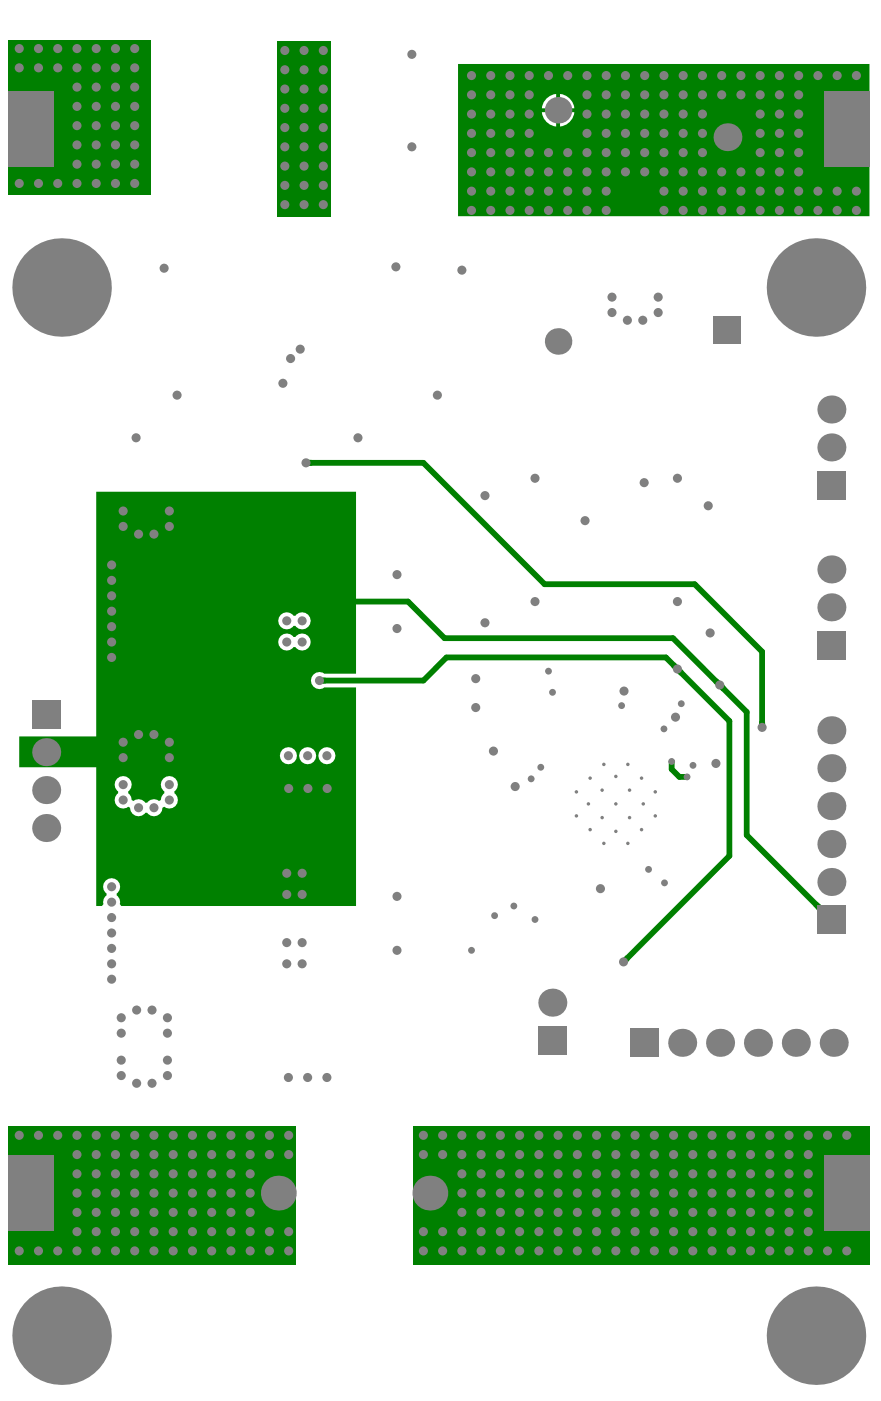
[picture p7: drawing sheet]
<svg xmlns="http://www.w3.org/2000/svg" width="193mm" height="307mm" viewBox="0 0 193 307" stroke-linecap="round" stroke-linejoin="round" font-family="sans-serif">
<g fill="#008000">
<path d="M136.6 209.7l.5-.4 .9 .9-.4 .5z"/>
<path d="M147.9 145.1l.5 .5-1 .9-.4-.5z"/>
<path d="M149.4 146.6l.4 .5-.9 .9-.5-.4z"/>
<path d="M157.1 148.6l.5 .5-.9 1-.5-.6z"/>
<path d="M166.3 158h1.3v.6h-1.4z"/>
<path d="M67.7 100.7l.7 .1v1.2l-.7 .1z"/>
<path d="M70.7 148.4l.6 .1v1.2l-.6 .1z"/>
<path d="M158.7 150.1l.4 .5-.9 .9-.5-.4z"/>
<path d="M179 197.6a1.88 1.88 0 0 0 1.7 .9h.1l-1.7 1.8a1.05 1.05 0 0 0-.5-1.3l-.5-.5z"/>
<path d="M60.7 9h11.8v38.4h-11.8z"/>
<path d="M1.8 9h31.1v33.7h-31.1z"/>
<path d="M90.4 246.6h100.1v30.4h-100.1z"/>
<path d="M1.8 246.6h63v30.4h-63z"/>
<path d="M100.3 14h90.2v33.4h-90.2zM122.7 20.6v3.1h3.1a3.5 3.5 0 0 0-3.1-3.1zM119.7 21.6l-.6 .7-.4 1.4h3.1v-3.1l-1.4 .4zM122.7 24.6v3.1a3.5 3.5 0 0 0 3.1-3.1zM118.7 24.6a3.5 3.5 0 0 0 3.1 3.1v-3.1z"/>
<path d="M21.1 107.7h56.9v39.9h-7a1.86 1.86 0 0 0-2.4 .3 1.86 1.86 0 0 0 0 2.5 1.86 1.86 0 0 0 2.5 .2h6.9v47.9h-51.4l-.4-.4a1.69 1.69 0 0 0-.6-1.9v-.5a1.86 1.86 0 0 0 .2-2.7 1.86 1.86 0 0 0-2.7 0 1.86 1.86 0 0 0 .2 2.7v.5a1.69 1.69 0 0 0-.6 1.9l-.4 .4h-1.2v-30.4h-16.9v-6.8h16.9zM61.5 134.7a1.86 1.86 0 0 0 .1 2.7 1.86 1.86 0 0 0 2.7-.3h.4a1.86 1.86 0 0 0 2.7 .3 1.86 1.86 0 0 0 0-2.8 1.86 1.86 0 0 0-2.7 .3h-.4a1.81 1.81 0 0 0-2.8-.2zM61.5 139.3a1.86 1.86 0 0 0 .1 2.8 1.86 1.86 0 0 0 2.7-.3h.4a1.86 1.86 0 0 0 2.7 .2 1.86 1.86 0 0 0 0-2.7 1.86 1.86 0 0 0-2.7 .2h-.4a1.81 1.81 0 0 0-2.8-.2zM69.7 165.6a1.9 1.9 0 0 0 3.8 0 1.9 1.9 0 0 0-3.8 0zM65.5 165.6a1.9 1.9 0 0 0 3.8 0 1.9 1.9 0 0 0-3.8 0zM61.3 165.6a1.88 1.88 0 0 0 3.7 0 1.88 1.88 0 0 0-3.7 0zM25.7 170.6a1.83 1.83 0 0 0 .2 2.8v.4a1.84 1.84 0 0 0-.4 2.6 1.84 1.84 0 0 0 2.6 .3l.4 .3a1.85 1.85 0 0 0 1.2 1.7 1.85 1.85 0 0 0 2.1-.6h.4a1.85 1.85 0 0 0 2.1 .6 1.85 1.85 0 0 0 1.3-1.7l.4-.3a1.84 1.84 0 0 0 2.6-.3 1.84 1.84 0 0 0-.4-2.6v-.4a1.86 1.86 0 0 0 .3-2.8 1.86 1.86 0 0 0-2.8 0 1.86 1.86 0 0 0 .3 2.8v.4l-.6 .7-.2 .8-.4 .2a1.76 1.76 0 0 0-2.6 .3h-.4a1.76 1.76 0 0 0-2.6-.3l-.3-.2-.2-.8-.6-.7v-.4a1.86 1.86 0 0 0 .3-2.8 1.86 1.86 0 0 0-2.7 0z"/>
</g>
<path d="M67 101.4h25.7l26.6 26.6h32.9l14.7 14.8v16.4M72.5 131.8h16.9l8 8h50l16.2 16.2v27l18.5 18.5M70 149.1h22.7l5.1-5.1h48.1l13.9 14v29.5l-23.2 23.2M147.1 166.8v1.7l1.7 1.7h1.7M64.6 190.4l-.1 .1" fill="none" stroke="#008000" stroke-width="1.3"/>
<g fill="#808080">
<circle cx="86.7" cy="58.5" r="1"/>
<circle cx="101.2" cy="59.2" r="1"/>
<circle cx="35.9" cy="58.8" r="1"/>
<circle cx="134" cy="65.1" r="1"/>
<circle cx="134" cy="68.5" r="1"/>
<circle cx="137.4" cy="70.2" r="1"/>
<circle cx="140.8" cy="70.2" r="1"/>
<circle cx="144.2" cy="65.1" r="1"/>
<circle cx="144.2" cy="68.5" r="1"/>
<circle cx="153.9" cy="33.4" r="1"/>
<circle cx="153.9" cy="25" r="1"/>
<circle cx="153.9" cy="29.2" r="1"/>
<circle cx="26.6" cy="223" r="1"/>
<circle cx="26.6" cy="226.3" r="1"/>
<circle cx="29.9" cy="221.3" r="1"/>
<circle cx="33.3" cy="221.3" r="1"/>
<circle cx="36.7" cy="223" r="1"/>
<circle cx="36.7" cy="226.3" r="1"/>
<circle cx="36.7" cy="235.6" r="1"/>
<circle cx="36.7" cy="232.2" r="1"/>
<circle cx="33.3" cy="237.3" r="1"/>
<circle cx="29.9" cy="237.3" r="1"/>
<circle cx="26.6" cy="235.6" r="1"/>
<circle cx="26.6" cy="232.2" r="1"/>
<circle cx="151.8" cy="167.7" r=".75"/>
<circle cx="148" cy="157.1" r="1"/>
<circle cx="156.8" cy="167.2" r="1"/>
<circle cx="150.5" cy="170.2" r=".75"/>
<circle cx="149.2" cy="154.2" r=".75"/>
<circle cx="106.2" cy="136.4" r="1"/>
<circle cx="106.2" cy="108.6" r="1"/>
<circle cx="148.4" cy="131.8" r="1"/>
<circle cx="117.2" cy="131.8" r="1"/>
<circle cx="155.5" cy="138.7" r="1"/>
<circle cx="87" cy="137.7" r="1"/>
<circle cx="104.2" cy="148.7" r="1"/>
<circle cx="70" cy="149.1" r="1"/>
<circle cx="137.5" cy="167.5" r=".38"/>
<circle cx="131.9" cy="179.1" r=".38"/>
<circle cx="137.9" cy="173.1" r=".38"/>
<circle cx="140.5" cy="170.5" r=".38"/>
<circle cx="134.9" cy="176.1" r=".38"/>
<circle cx="126.3" cy="173.5" r=".38"/>
<circle cx="132.3" cy="167.5" r=".38"/>
<circle cx="126.3" cy="178.7" r=".38"/>
<circle cx="128.9" cy="176.1" r=".38"/>
<circle cx="132.3" cy="184.8" r=".38"/>
<circle cx="134.9" cy="182.1" r=".38"/>
<circle cx="140.9" cy="176.1" r=".38"/>
<circle cx="143.5" cy="173.5" r=".38"/>
<circle cx="137.5" cy="184.8" r=".38"/>
<circle cx="143.5" cy="178.7" r=".38"/>
<circle cx="129.3" cy="170.5" r=".38"/>
<circle cx="131.9" cy="173.1" r=".38"/>
<circle cx="137.9" cy="179.1" r=".38"/>
<circle cx="140.5" cy="181.7" r=".38"/>
<circle cx="129.3" cy="181.7" r=".38"/>
<circle cx="134.9" cy="170.1" r=".38"/>
<circle cx="148.4" cy="104.8" r="1"/>
<circle cx="145.4" cy="46.1" r="1"/>
<circle cx="145.4" cy="41.9" r="1"/>
<circle cx="185.5" cy="274" r="1"/>
<circle cx="62.8" cy="211.1" r="1"/>
<circle cx="62.8" cy="206.5" r="1"/>
<circle cx="66.2" cy="206.5" r="1"/>
<circle cx="66.2" cy="211.1" r="1"/>
<circle cx="66.2" cy="195.9" r="1"/>
<circle cx="66.2" cy="191.3" r="1"/>
<circle cx="66.2" cy="140.6" r="1"/>
<circle cx="62.8" cy="191.3" r="1"/>
<circle cx="62.8" cy="195.9" r="1"/>
<circle cx="62.8" cy="140.6" r="1"/>
<circle cx="62.8" cy="136" r="1"/>
<circle cx="66.2" cy="136" r="1"/>
<circle cx="63.2" cy="236" r="1"/>
<circle cx="67.4" cy="236" r="1"/>
<circle cx="71.6" cy="236" r="1"/>
<circle cx="71.6" cy="165.6" r="1"/>
<circle cx="67.4" cy="165.6" r="1"/>
<circle cx="63.2" cy="165.6" r="1"/>
<circle cx="71.7" cy="172.7" r="1"/>
<circle cx="67.4" cy="172.7" r="1"/>
<circle cx="63.2" cy="172.7" r="1"/>
<circle cx="78.4" cy="95.9" r="1"/>
<circle cx="87" cy="125.9" r="1"/>
<circle cx="108.3" cy="200.6" r=".75"/>
<circle cx="87" cy="196.4" r="1"/>
<circle cx="103.3" cy="208.2" r=".75"/>
<circle cx="87" cy="208.2" r="1"/>
<circle cx="148.4" cy="146.6" r="1"/>
<circle cx="67" cy="101.4" r="1"/>
<circle cx="157.7" cy="150.1" r="1"/>
<circle cx="24.4" cy="194.3" r="1"/>
<circle cx="24.4" cy="197.6" r="1"/>
<circle cx="24.4" cy="201" r="1"/>
<circle cx="24.4" cy="204.4" r="1"/>
<circle cx="24.4" cy="207.8" r="1"/>
<circle cx="24.4" cy="211.1" r="1"/>
<circle cx="24.4" cy="214.5" r="1"/>
<circle cx="27" cy="171.9" r="1"/>
<circle cx="27" cy="175.3" r="1"/>
<circle cx="30.3" cy="177" r="1"/>
<circle cx="33.7" cy="177" r="1"/>
<circle cx="37.1" cy="171.9" r="1"/>
<circle cx="37.1" cy="175.3" r="1"/>
<circle cx="37.1" cy="166" r="1"/>
<circle cx="37.1" cy="162.6" r="1"/>
<circle cx="33.7" cy="160.9" r="1"/>
<circle cx="30.3" cy="160.9" r="1"/>
<circle cx="27" cy="166" r="1"/>
<circle cx="27" cy="162.6" r="1"/>
<circle cx="24.4" cy="144" r="1"/>
<circle cx="24.4" cy="140.6" r="1"/>
<circle cx="24.4" cy="137.3" r="1"/>
<circle cx="24.4" cy="133.9" r="1"/>
<circle cx="24.4" cy="130.5" r="1"/>
<circle cx="24.4" cy="127.1" r="1"/>
<circle cx="24.4" cy="123.8" r="1"/>
<circle cx="37.1" cy="115.3" r="1"/>
<circle cx="37.1" cy="111.9" r="1"/>
<circle cx="33.7" cy="117" r="1"/>
<circle cx="30.3" cy="117" r="1"/>
<circle cx="27" cy="115.3" r="1"/>
<circle cx="27" cy="111.9" r="1"/>
<circle cx="147.1" cy="166.8" r=".75"/>
<circle cx="166.9" cy="159.3" r="1"/>
<circle cx="145.4" cy="159.7" r=".75"/>
<circle cx="136.7" cy="151.4" r="1"/>
<circle cx="142.1" cy="190.5" r=".75"/>
<circle cx="145.5" cy="193.4" r=".75"/>
<circle cx="112.5" cy="198.5" r=".75"/>
<circle cx="131.5" cy="194.7" r="1"/>
<circle cx="108.1" cy="164.5" r="1"/>
<circle cx="112.8" cy="172.3" r="1"/>
<circle cx="116.3" cy="170.6" r=".75"/>
<circle cx="118.5" cy="168.1" r=".75"/>
<circle cx="120.1" cy="147" r=".75"/>
<circle cx="121" cy="151.7" r=".75"/>
<circle cx="155.1" cy="110.8" r="1"/>
<circle cx="117.2" cy="104.8" r="1"/>
<circle cx="141.1" cy="105.7" r="1"/>
<circle cx="128.1" cy="114.1" r="1"/>
<circle cx="95.8" cy="86.6" r="1"/>
<circle cx="62" cy="84" r="1"/>
<circle cx="63.7" cy="78.5" r="1"/>
<circle cx="65.8" cy="76.5" r="1"/>
<circle cx="29.8" cy="95.9" r="1"/>
<circle cx="38.8" cy="86.6" r="1"/>
<circle cx="164.4" cy="248.7" r="1"/>
<circle cx="164.4" cy="252.9" r="1"/>
<circle cx="164.4" cy="257.2" r="1"/>
<circle cx="164.4" cy="261.4" r="1"/>
<circle cx="164.4" cy="265.6" r="1"/>
<circle cx="164.4" cy="269.8" r="1"/>
<circle cx="164.4" cy="274" r="1"/>
<circle cx="160.2" cy="274" r="1"/>
<circle cx="160.2" cy="269.8" r="1"/>
<circle cx="160.2" cy="265.6" r="1"/>
<circle cx="160.2" cy="261.4" r="1"/>
<circle cx="160.2" cy="257.2" r="1"/>
<circle cx="160.2" cy="252.9" r="1"/>
<circle cx="160.2" cy="248.7" r="1"/>
<circle cx="172.8" cy="248.7" r="1"/>
<circle cx="172.8" cy="252.9" r="1"/>
<circle cx="172.8" cy="257.2" r="1"/>
<circle cx="172.8" cy="261.4" r="1"/>
<circle cx="172.8" cy="265.6" r="1"/>
<circle cx="172.8" cy="269.8" r="1"/>
<circle cx="172.8" cy="274" r="1"/>
<circle cx="168.6" cy="274" r="1"/>
<circle cx="168.6" cy="269.8" r="1"/>
<circle cx="168.6" cy="265.6" r="1"/>
<circle cx="168.6" cy="261.4" r="1"/>
<circle cx="168.6" cy="257.2" r="1"/>
<circle cx="168.6" cy="252.9" r="1"/>
<circle cx="168.6" cy="248.7" r="1"/>
<circle cx="181.3" cy="248.7" r="1"/>
<circle cx="181.3" cy="274" r="1"/>
<circle cx="177" cy="274" r="1"/>
<circle cx="177" cy="269.8" r="1"/>
<circle cx="177" cy="265.6" r="1"/>
<circle cx="177" cy="261.4" r="1"/>
<circle cx="177" cy="257.2" r="1"/>
<circle cx="177" cy="252.9" r="1"/>
<circle cx="177" cy="248.7" r="1"/>
<circle cx="185.5" cy="248.7" r="1"/>
<circle cx="134.9" cy="248.7" r="1"/>
<circle cx="134.9" cy="252.9" r="1"/>
<circle cx="134.9" cy="257.2" r="1"/>
<circle cx="134.9" cy="261.4" r="1"/>
<circle cx="134.9" cy="265.6" r="1"/>
<circle cx="134.9" cy="269.8" r="1"/>
<circle cx="134.9" cy="274" r="1"/>
<circle cx="130.7" cy="274" r="1"/>
<circle cx="130.7" cy="269.8" r="1"/>
<circle cx="130.7" cy="265.6" r="1"/>
<circle cx="130.7" cy="261.4" r="1"/>
<circle cx="130.7" cy="257.2" r="1"/>
<circle cx="130.7" cy="252.9" r="1"/>
<circle cx="130.7" cy="248.7" r="1"/>
<circle cx="143.3" cy="248.7" r="1"/>
<circle cx="143.3" cy="252.9" r="1"/>
<circle cx="143.3" cy="257.2" r="1"/>
<circle cx="143.3" cy="261.4" r="1"/>
<circle cx="143.3" cy="265.6" r="1"/>
<circle cx="143.3" cy="269.8" r="1"/>
<circle cx="143.3" cy="274" r="1"/>
<circle cx="139.1" cy="274" r="1"/>
<circle cx="139.1" cy="269.8" r="1"/>
<circle cx="139.1" cy="265.6" r="1"/>
<circle cx="139.1" cy="261.4" r="1"/>
<circle cx="139.1" cy="257.2" r="1"/>
<circle cx="139.1" cy="252.9" r="1"/>
<circle cx="139.1" cy="248.7" r="1"/>
<circle cx="151.8" cy="248.7" r="1"/>
<circle cx="151.8" cy="252.9" r="1"/>
<circle cx="151.8" cy="257.2" r="1"/>
<circle cx="151.8" cy="261.4" r="1"/>
<circle cx="151.8" cy="265.6" r="1"/>
<circle cx="151.8" cy="269.8" r="1"/>
<circle cx="151.8" cy="274" r="1"/>
<circle cx="147.5" cy="274" r="1"/>
<circle cx="147.5" cy="269.8" r="1"/>
<circle cx="147.5" cy="265.6" r="1"/>
<circle cx="147.5" cy="261.4" r="1"/>
<circle cx="147.5" cy="257.2" r="1"/>
<circle cx="147.5" cy="252.9" r="1"/>
<circle cx="147.5" cy="248.7" r="1"/>
<circle cx="156" cy="274" r="1"/>
<circle cx="156" cy="269.8" r="1"/>
<circle cx="156" cy="265.6" r="1"/>
<circle cx="156" cy="261.4" r="1"/>
<circle cx="156" cy="257.2" r="1"/>
<circle cx="156" cy="252.9" r="1"/>
<circle cx="156" cy="248.7" r="1"/>
<circle cx="105.4" cy="248.7" r="1"/>
<circle cx="105.4" cy="252.9" r="1"/>
<circle cx="105.4" cy="257.2" r="1"/>
<circle cx="105.4" cy="261.4" r="1"/>
<circle cx="105.4" cy="265.6" r="1"/>
<circle cx="105.4" cy="269.8" r="1"/>
<circle cx="105.4" cy="274" r="1"/>
<circle cx="101.2" cy="274" r="1"/>
<circle cx="101.2" cy="269.8" r="1"/>
<circle cx="101.2" cy="265.6" r="1"/>
<circle cx="101.2" cy="261.4" r="1"/>
<circle cx="101.2" cy="257.2" r="1"/>
<circle cx="101.2" cy="252.9" r="1"/>
<circle cx="101.2" cy="248.7" r="1"/>
<circle cx="113.8" cy="248.7" r="1"/>
<circle cx="113.8" cy="252.9" r="1"/>
<circle cx="113.8" cy="257.2" r="1"/>
<circle cx="113.8" cy="261.4" r="1"/>
<circle cx="113.8" cy="265.6" r="1"/>
<circle cx="113.8" cy="269.8" r="1"/>
<circle cx="113.8" cy="274" r="1"/>
<circle cx="109.6" cy="274" r="1"/>
<circle cx="109.6" cy="269.8" r="1"/>
<circle cx="109.6" cy="265.6" r="1"/>
<circle cx="109.6" cy="261.4" r="1"/>
<circle cx="109.6" cy="257.2" r="1"/>
<circle cx="109.6" cy="252.9" r="1"/>
<circle cx="109.6" cy="248.7" r="1"/>
<circle cx="122.2" cy="248.7" r="1"/>
<circle cx="122.2" cy="252.9" r="1"/>
<circle cx="122.2" cy="257.2" r="1"/>
<circle cx="122.2" cy="261.4" r="1"/>
<circle cx="122.2" cy="265.6" r="1"/>
<circle cx="122.2" cy="269.8" r="1"/>
<circle cx="122.2" cy="274" r="1"/>
<circle cx="118" cy="274" r="1"/>
<circle cx="118" cy="269.8" r="1"/>
<circle cx="118" cy="265.6" r="1"/>
<circle cx="118" cy="261.4" r="1"/>
<circle cx="118" cy="257.2" r="1"/>
<circle cx="118" cy="252.9" r="1"/>
<circle cx="118" cy="248.7" r="1"/>
<circle cx="126.5" cy="274" r="1"/>
<circle cx="126.5" cy="269.8" r="1"/>
<circle cx="126.5" cy="265.6" r="1"/>
<circle cx="126.5" cy="261.4" r="1"/>
<circle cx="126.5" cy="257.2" r="1"/>
<circle cx="126.5" cy="252.9" r="1"/>
<circle cx="126.5" cy="248.7" r="1"/>
<circle cx="92.7" cy="274" r="1"/>
<circle cx="92.7" cy="269.8" r="1"/>
<circle cx="97" cy="274" r="1"/>
<circle cx="97" cy="269.8" r="1"/>
<circle cx="92.7" cy="252.9" r="1"/>
<circle cx="92.7" cy="248.7" r="1"/>
<circle cx="97" cy="252.9" r="1"/>
<circle cx="97" cy="248.7" r="1"/>
<circle cx="63.2" cy="269.8" r="1"/>
<circle cx="63.2" cy="274" r="1"/>
<circle cx="59" cy="269.8" r="1"/>
<circle cx="59" cy="274" r="1"/>
<circle cx="63.2" cy="248.7" r="1"/>
<circle cx="63.2" cy="252.9" r="1"/>
<circle cx="59" cy="248.7" r="1"/>
<circle cx="59" cy="252.9" r="1"/>
<circle cx="50.6" cy="248.7" r="1"/>
<circle cx="50.6" cy="252.9" r="1"/>
<circle cx="50.6" cy="257.2" r="1"/>
<circle cx="50.6" cy="261.4" r="1"/>
<circle cx="50.6" cy="265.6" r="1"/>
<circle cx="50.6" cy="269.8" r="1"/>
<circle cx="50.6" cy="274" r="1"/>
<circle cx="54.8" cy="274" r="1"/>
<circle cx="54.8" cy="269.8" r="1"/>
<circle cx="54.8" cy="265.6" r="1"/>
<circle cx="54.8" cy="261.4" r="1"/>
<circle cx="54.8" cy="257.2" r="1"/>
<circle cx="54.8" cy="252.9" r="1"/>
<circle cx="54.8" cy="248.7" r="1"/>
<circle cx="42.2" cy="248.7" r="1"/>
<circle cx="42.2" cy="252.9" r="1"/>
<circle cx="42.2" cy="257.2" r="1"/>
<circle cx="42.2" cy="261.4" r="1"/>
<circle cx="42.2" cy="265.6" r="1"/>
<circle cx="42.2" cy="269.8" r="1"/>
<circle cx="42.2" cy="274" r="1"/>
<circle cx="46.4" cy="274" r="1"/>
<circle cx="46.4" cy="269.8" r="1"/>
<circle cx="46.4" cy="265.6" r="1"/>
<circle cx="46.4" cy="261.4" r="1"/>
<circle cx="46.4" cy="257.2" r="1"/>
<circle cx="46.4" cy="252.9" r="1"/>
<circle cx="46.4" cy="248.7" r="1"/>
<circle cx="33.7" cy="248.7" r="1"/>
<circle cx="33.7" cy="252.9" r="1"/>
<circle cx="33.7" cy="257.2" r="1"/>
<circle cx="33.7" cy="261.4" r="1"/>
<circle cx="33.7" cy="265.6" r="1"/>
<circle cx="33.7" cy="269.8" r="1"/>
<circle cx="33.7" cy="274" r="1"/>
<circle cx="37.9" cy="274" r="1"/>
<circle cx="37.9" cy="269.8" r="1"/>
<circle cx="37.9" cy="265.6" r="1"/>
<circle cx="37.9" cy="261.4" r="1"/>
<circle cx="37.9" cy="257.2" r="1"/>
<circle cx="37.9" cy="252.9" r="1"/>
<circle cx="37.9" cy="248.7" r="1"/>
<circle cx="25.3" cy="248.7" r="1"/>
<circle cx="25.3" cy="252.9" r="1"/>
<circle cx="25.3" cy="257.2" r="1"/>
<circle cx="25.3" cy="261.4" r="1"/>
<circle cx="25.3" cy="265.6" r="1"/>
<circle cx="25.3" cy="269.8" r="1"/>
<circle cx="25.3" cy="274" r="1"/>
<circle cx="29.5" cy="274" r="1"/>
<circle cx="29.5" cy="269.8" r="1"/>
<circle cx="29.5" cy="265.6" r="1"/>
<circle cx="29.5" cy="261.4" r="1"/>
<circle cx="29.5" cy="257.2" r="1"/>
<circle cx="29.5" cy="252.9" r="1"/>
<circle cx="29.5" cy="248.7" r="1"/>
<circle cx="21.1" cy="248.7" r="1"/>
<circle cx="21.1" cy="252.9" r="1"/>
<circle cx="21.1" cy="257.2" r="1"/>
<circle cx="21.1" cy="261.4" r="1"/>
<circle cx="21.1" cy="265.6" r="1"/>
<circle cx="21.1" cy="269.8" r="1"/>
<circle cx="21.1" cy="274" r="1"/>
<circle cx="4.2" cy="274" r="1"/>
<circle cx="8.4" cy="274" r="1"/>
<circle cx="12.6" cy="274" r="1"/>
<circle cx="16.9" cy="274" r="1"/>
<circle cx="16.9" cy="269.8" r="1"/>
<circle cx="16.9" cy="265.6" r="1"/>
<circle cx="16.9" cy="261.4" r="1"/>
<circle cx="16.9" cy="257.2" r="1"/>
<circle cx="16.9" cy="252.9" r="1"/>
<circle cx="16.9" cy="248.7" r="1"/>
<circle cx="12.6" cy="248.7" r="1"/>
<circle cx="8.4" cy="248.7" r="1"/>
<circle cx="4.2" cy="248.7" r="1"/>
<circle cx="124.4" cy="16.5" r="1"/>
<circle cx="120.1" cy="16.5" r="1"/>
<circle cx="103.3" cy="41.9" r="1"/>
<circle cx="103.3" cy="37.7" r="1"/>
<circle cx="103.3" cy="29.2" r="1"/>
<circle cx="103.3" cy="25" r="1"/>
<circle cx="103.3" cy="16.5" r="1"/>
<circle cx="107.5" cy="41.9" r="1"/>
<circle cx="107.5" cy="37.7" r="1"/>
<circle cx="107.5" cy="29.2" r="1"/>
<circle cx="107.5" cy="25" r="1"/>
<circle cx="107.5" cy="16.5" r="1"/>
<circle cx="115.9" cy="41.9" r="1"/>
<circle cx="115.9" cy="37.7" r="1"/>
<circle cx="115.9" cy="29.2" r="1"/>
<circle cx="115.9" cy="25" r="1"/>
<circle cx="115.9" cy="16.5" r="1"/>
<circle cx="120.1" cy="41.9" r="1"/>
<circle cx="120.1" cy="37.7" r="1"/>
<circle cx="128.6" cy="41.9" r="1"/>
<circle cx="128.6" cy="37.7" r="1"/>
<circle cx="128.6" cy="29.2" r="1"/>
<circle cx="128.6" cy="25" r="1"/>
<circle cx="128.6" cy="16.5" r="1"/>
<circle cx="132.8" cy="41.9" r="1"/>
<circle cx="132.8" cy="37.7" r="1"/>
<circle cx="137" cy="37.7" r="1"/>
<circle cx="132.8" cy="29.2" r="1"/>
<circle cx="137" cy="29.2" r="1"/>
<circle cx="132.8" cy="25" r="1"/>
<circle cx="137" cy="25" r="1"/>
<circle cx="132.8" cy="16.5" r="1"/>
<circle cx="137" cy="16.5" r="1"/>
<circle cx="141.2" cy="37.7" r="1"/>
<circle cx="141.2" cy="29.2" r="1"/>
<circle cx="141.2" cy="25" r="1"/>
<circle cx="141.2" cy="16.5" r="1"/>
<circle cx="149.6" cy="41.9" r="1"/>
<circle cx="149.6" cy="37.7" r="1"/>
<circle cx="149.6" cy="29.2" r="1"/>
<circle cx="149.6" cy="25" r="1"/>
<circle cx="149.6" cy="16.5" r="1"/>
<circle cx="153.9" cy="41.9" r="1"/>
<circle cx="153.9" cy="37.7" r="1"/>
<circle cx="153.9" cy="16.5" r="1"/>
<circle cx="162.3" cy="41.9" r="1"/>
<circle cx="162.3" cy="37.7" r="1"/>
<circle cx="162.3" cy="16.5" r="1"/>
<circle cx="166.5" cy="41.9" r="1"/>
<circle cx="170.7" cy="41.9" r="1"/>
<circle cx="166.5" cy="37.7" r="1"/>
<circle cx="170.7" cy="37.7" r="1"/>
<circle cx="166.5" cy="29.2" r="1"/>
<circle cx="170.7" cy="29.2" r="1"/>
<circle cx="166.5" cy="25" r="1"/>
<circle cx="170.7" cy="25" r="1"/>
<circle cx="166.5" cy="16.5" r="1"/>
<circle cx="170.7" cy="16.5" r="1"/>
<circle cx="174.9" cy="41.9" r="1"/>
<circle cx="174.9" cy="37.7" r="1"/>
<circle cx="174.9" cy="29.2" r="1"/>
<circle cx="174.9" cy="25" r="1"/>
<circle cx="174.9" cy="16.5" r="1"/>
<circle cx="183.4" cy="41.9" r="1"/>
<circle cx="183.4" cy="16.5" r="1"/>
<circle cx="187.6" cy="41.9" r="1"/>
<circle cx="187.6" cy="16.5" r="1"/>
<circle cx="103.3" cy="46.1" r="1"/>
<circle cx="103.3" cy="20.8" r="1"/>
<circle cx="103.3" cy="33.4" r="1"/>
<circle cx="107.5" cy="46.1" r="1"/>
<circle cx="107.5" cy="33.4" r="1"/>
<circle cx="107.5" cy="20.8" r="1"/>
<circle cx="115.9" cy="46.1" r="1"/>
<circle cx="115.9" cy="33.4" r="1"/>
<circle cx="115.9" cy="20.8" r="1"/>
<circle cx="120.1" cy="46.1" r="1"/>
<circle cx="120.1" cy="33.4" r="1"/>
<circle cx="128.6" cy="46.1" r="1"/>
<circle cx="128.6" cy="33.4" r="1"/>
<circle cx="128.6" cy="20.8" r="1"/>
<circle cx="132.8" cy="46.1" r="1"/>
<circle cx="132.8" cy="33.4" r="1"/>
<circle cx="132.8" cy="20.8" r="1"/>
<circle cx="137" cy="20.8" r="1"/>
<circle cx="137" cy="33.4" r="1"/>
<circle cx="141.2" cy="20.8" r="1"/>
<circle cx="141.2" cy="33.4" r="1"/>
<circle cx="149.6" cy="46.1" r="1"/>
<circle cx="149.6" cy="33.4" r="1"/>
<circle cx="149.6" cy="20.8" r="1"/>
<circle cx="153.9" cy="46.1" r="1"/>
<circle cx="153.9" cy="20.8" r="1"/>
<circle cx="162.3" cy="46.1" r="1"/>
<circle cx="162.3" cy="20.8" r="1"/>
<circle cx="166.5" cy="46.1" r="1"/>
<circle cx="170.7" cy="46.1" r="1"/>
<circle cx="166.5" cy="33.4" r="1"/>
<circle cx="166.5" cy="20.8" r="1"/>
<circle cx="170.7" cy="33.4" r="1"/>
<circle cx="170.7" cy="20.8" r="1"/>
<circle cx="174.9" cy="46.1" r="1"/>
<circle cx="174.9" cy="33.4" r="1"/>
<circle cx="174.9" cy="20.8" r="1"/>
<circle cx="183.4" cy="46.1" r="1"/>
<circle cx="187.6" cy="46.1" r="1"/>
<circle cx="111.7" cy="41.9" r="1"/>
<circle cx="124.4" cy="41.9" r="1"/>
<circle cx="111.7" cy="37.7" r="1"/>
<circle cx="124.4" cy="37.7" r="1"/>
<circle cx="111.7" cy="29.2" r="1"/>
<circle cx="111.7" cy="25" r="1"/>
<circle cx="111.7" cy="16.5" r="1"/>
<circle cx="158.1" cy="41.9" r="1"/>
<circle cx="145.4" cy="37.7" r="1"/>
<circle cx="158.1" cy="37.7" r="1"/>
<circle cx="145.4" cy="29.2" r="1"/>
<circle cx="145.4" cy="25" r="1"/>
<circle cx="145.4" cy="16.5" r="1"/>
<circle cx="158.1" cy="16.5" r="1"/>
<circle cx="179.2" cy="41.9" r="1"/>
<circle cx="179.2" cy="16.5" r="1"/>
<circle cx="111.7" cy="46.1" r="1"/>
<circle cx="124.4" cy="46.1" r="1"/>
<circle cx="111.7" cy="33.4" r="1"/>
<circle cx="111.7" cy="20.8" r="1"/>
<circle cx="124.4" cy="33.4" r="1"/>
<circle cx="158.1" cy="46.1" r="1"/>
<circle cx="145.4" cy="33.4" r="1"/>
<circle cx="145.4" cy="20.8" r="1"/>
<circle cx="158.1" cy="20.8" r="1"/>
<circle cx="179.2" cy="46.1" r="1"/>
<circle cx="4.2" cy="40.2" r="1"/>
<circle cx="8.4" cy="40.2" r="1"/>
<circle cx="12.6" cy="40.2" r="1"/>
<circle cx="29.5" cy="40.2" r="1"/>
<circle cx="29.5" cy="36" r="1"/>
<circle cx="25.3" cy="40.2" r="1"/>
<circle cx="25.3" cy="36" r="1"/>
<circle cx="21.1" cy="40.2" r="1"/>
<circle cx="21.1" cy="36" r="1"/>
<circle cx="16.9" cy="40.2" r="1"/>
<circle cx="16.9" cy="36" r="1"/>
<circle cx="29.5" cy="31.7" r="1"/>
<circle cx="29.5" cy="27.5" r="1"/>
<circle cx="25.3" cy="31.7" r="1"/>
<circle cx="25.3" cy="27.5" r="1"/>
<circle cx="21.1" cy="31.7" r="1"/>
<circle cx="21.1" cy="27.5" r="1"/>
<circle cx="29.5" cy="23.3" r="1"/>
<circle cx="29.5" cy="19.1" r="1"/>
<circle cx="25.3" cy="23.3" r="1"/>
<circle cx="25.3" cy="19.1" r="1"/>
<circle cx="21.1" cy="23.3" r="1"/>
<circle cx="21.1" cy="19.1" r="1"/>
<circle cx="21.1" cy="10.6" r="1"/>
<circle cx="21.1" cy="14.9" r="1"/>
<circle cx="25.3" cy="10.6" r="1"/>
<circle cx="25.3" cy="14.9" r="1"/>
<circle cx="29.5" cy="10.6" r="1"/>
<circle cx="29.5" cy="14.9" r="1"/>
<circle cx="16.9" cy="31.7" r="1"/>
<circle cx="16.9" cy="27.5" r="1"/>
<circle cx="16.9" cy="23.3" r="1"/>
<circle cx="16.9" cy="19.1" r="1"/>
<circle cx="16.9" cy="14.9" r="1"/>
<circle cx="16.9" cy="10.6" r="1"/>
<circle cx="12.6" cy="14.9" r="1"/>
<circle cx="12.6" cy="10.6" r="1"/>
<circle cx="8.4" cy="14.9" r="1"/>
<circle cx="8.4" cy="10.6" r="1"/>
<circle cx="4.2" cy="14.9" r="1"/>
<circle cx="4.2" cy="10.6" r="1"/>
<circle cx="70.8" cy="44.8" r="1"/>
<circle cx="66.6" cy="44.8" r="1"/>
<circle cx="62.4" cy="44.8" r="1"/>
<circle cx="62.4" cy="36.4" r="1"/>
<circle cx="66.6" cy="36.4" r="1"/>
<circle cx="70.8" cy="36.4" r="1"/>
<circle cx="62.4" cy="40.6" r="1"/>
<circle cx="66.6" cy="40.6" r="1"/>
<circle cx="70.8" cy="40.6" r="1"/>
<circle cx="62.4" cy="27.9" r="1"/>
<circle cx="66.6" cy="27.9" r="1"/>
<circle cx="70.8" cy="27.9" r="1"/>
<circle cx="62.4" cy="32.2" r="1"/>
<circle cx="66.6" cy="32.2" r="1"/>
<circle cx="70.8" cy="32.2" r="1"/>
<circle cx="62.4" cy="19.5" r="1"/>
<circle cx="66.6" cy="19.5" r="1"/>
<circle cx="70.8" cy="19.5" r="1"/>
<circle cx="62.4" cy="23.7" r="1"/>
<circle cx="66.6" cy="23.7" r="1"/>
<circle cx="70.8" cy="23.7" r="1"/>
<circle cx="70.8" cy="15.3" r="1"/>
<circle cx="66.6" cy="15.3" r="1"/>
<circle cx="62.4" cy="15.3" r="1"/>
<circle cx="70.8" cy="11.1" r="1"/>
<circle cx="66.6" cy="11.1" r="1"/>
<circle cx="62.4" cy="11.1" r="1"/>
<circle cx="90.2" cy="11.9" r="1"/>
<circle cx="90.2" cy="32.2" r="1"/>
<circle cx="136.6" cy="210.7" r="1"/>
<circle cx="136.2" cy="154.6" r=".75"/>
<circle cx="117.2" cy="201.4" r=".75"/>
<circle cx="104.2" cy="155" r="1"/>
<circle cx="182.1" cy="184.9" r="3.1"/>
<circle cx="182.1" cy="193.2" r="3.1"/>
<circle cx="182.1" cy="168.3" r="3.1"/>
<circle cx="182.1" cy="160" r="3.1"/>
<circle cx="182.1" cy="133.1" r="3.1"/>
<circle cx="182.1" cy="89.7" r="3.1"/>
<circle cx="182.1" cy="98" r="3.1"/>
<circle cx="182.1" cy="124.7" r="3.1"/>
<circle cx="182.1" cy="176.6" r="3.1"/>
<circle cx="10.1" cy="164.8" r="3.1"/>
<circle cx="10.1" cy="173.1" r="3.1"/>
<circle cx="121" cy="219.7" r="3.1"/>
<circle cx="122.2" cy="74.8" r="2.9"/>
<circle cx="122.2" cy="24.1" r="2.9"/>
<circle cx="149.4" cy="228.4" r="3.1"/>
<circle cx="157.7" cy="228.4" r="3.1"/>
<circle cx="182.6" cy="228.4" r="3.1"/>
<circle cx="174.3" cy="228.4" r="3.1"/>
<circle cx="166" cy="228.4" r="3.1"/>
<circle cx="10.1" cy="181.4" r="3.1"/>
<circle cx="13.5" cy="63" r="10.8"/>
<circle cx="61" cy="261.4" r="3.8"/>
<circle cx="94.2" cy="261.4" r="3.8"/>
<circle cx="13.5" cy="292.6" r="10.8"/>
<circle cx="159.3" cy="30.1" r="3.1"/>
<circle cx="178.7" cy="63" r="10.8"/>
<circle cx="178.7" cy="292.6" r="10.8"/>
</g>
<g fill="#808080">
<path d="M179 198.4h6.2v6.2h-6.2z" fill-rule="evenodd"/>
<path d="M179 138.3h6.2v6.1h-6.2z" fill-rule="evenodd"/>
<path d="M179 103.3h6.2v6.1h-6.2z" fill-rule="evenodd"/>
<path d="M7 153.4h6.2v6.1h-6.2z" fill-rule="evenodd"/>
<path d="M1.8 20.1h9.9v16.6h-9.9z" fill-rule="evenodd"/>
<path d="M117.9 224.9h6.2v6.1h-6.2z" fill-rule="evenodd"/>
<path d="M138.1 225.4h6.1v6.1h-6.1z" fill-rule="evenodd"/>
<path d="M1.8 253.1h9.9v16.6h-9.9z" fill-rule="evenodd"/>
<path d="M180.5 20.1h10v16.6h-10z" fill-rule="evenodd"/>
<path d="M180.5 253.1h10v16.6h-10z" fill-rule="evenodd"/>
<path d="M156.3 69.2h6.1v6.1h-6.1z" fill-rule="evenodd"/>
</g>
</svg>
